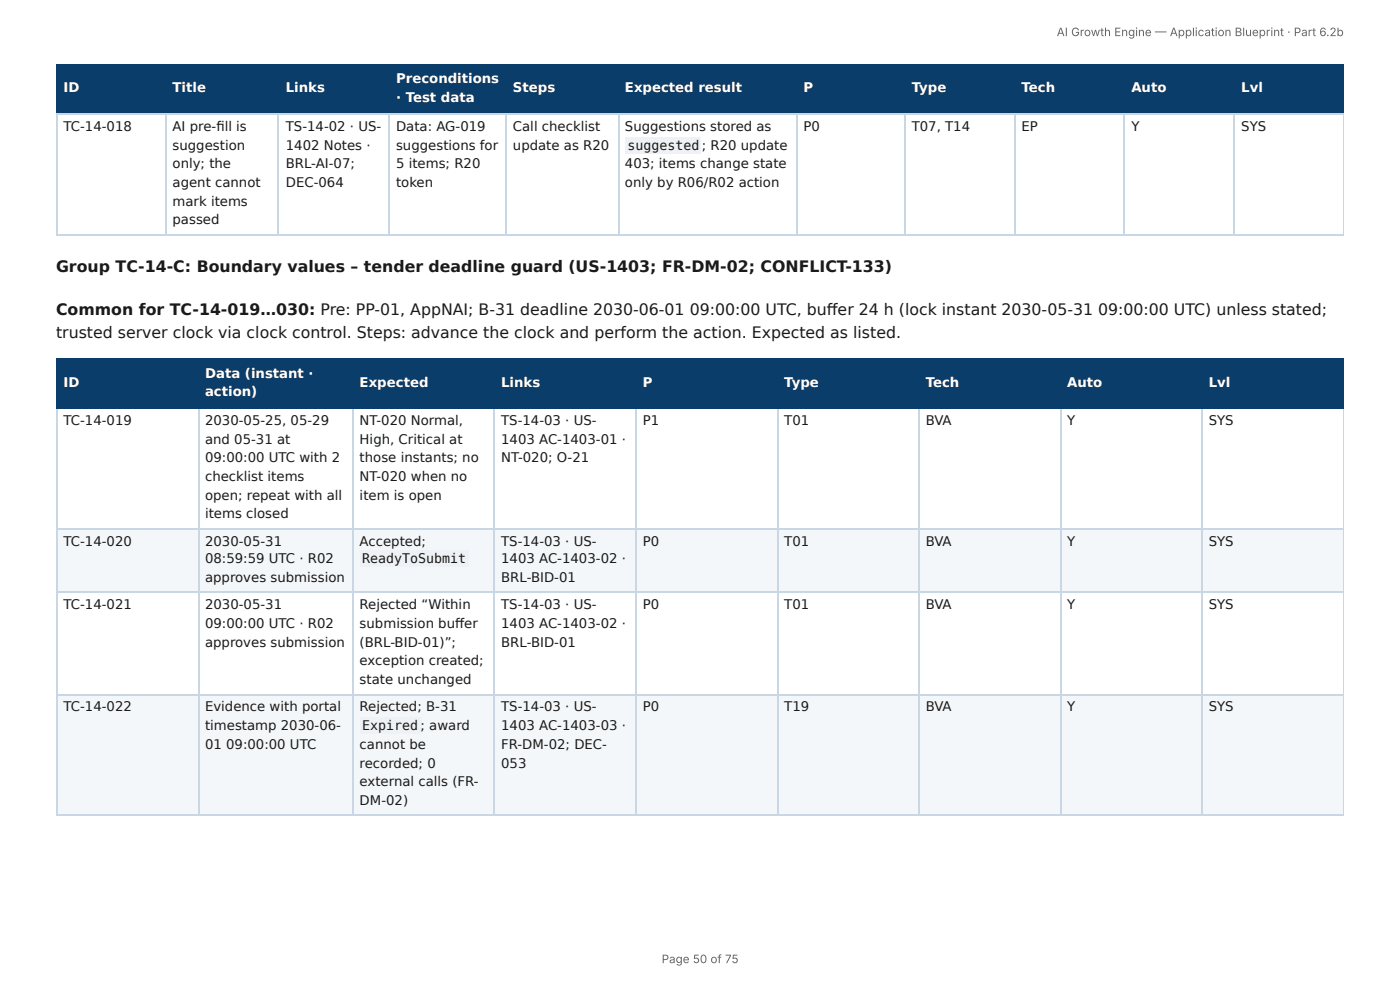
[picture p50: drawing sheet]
<svg xmlns="http://www.w3.org/2000/svg" width="297mm" height="210mm" viewBox="0 0 297 210" stroke-linecap="round" stroke-linejoin="round" font-family="sans-serif">
<defs><g id="words">
<g font-size="3.3" fill="#1a1a1a">
<text x="11.9" y="57.7">Group TC-14-C: Boundary values – tender deadline guard (US-1403; FR-DM-02; CONFLICT-133)</text>
<text x="11.9" y="66.9">Common for TC-14-019…030: Pre: PP-01, AppNAI; B-31 deadline 2030-06-01</text>
<text x="11.9" y="71.7">trusted server clock via clock control. Steps: advance the clock and perform the action. Expected as listed.</text>
<text x="146.5" y="66.9">09:00:00 UTC, buff er 24 h (lock instant 2030-05-31</text>
<text x="233.2" y="66.9">09:00:00 UTC) unless stated;</text>
</g>
<g font-size="2.8" fill="#fff">
<text x="84.1" y="17.7">Preconditions</text>
<text x="13.5" y="19.6">ID</text>
<text x="36.7" y="19.6">Title</text>
<text x="60.7" y="19.6">Links</text>
<text x="84.1" y="21.7">· Test data</text>
<text x="108.9" y="19.6">Steps</text>
<text x="132.7" y="19.6">Expected result</text>
<text x="170.7" y="19.6">P</text>
<text x="193.6" y="19.6">Type</text>
<text x="217" y="19.6">Tech</text>
<text x="240.3" y="19.6">Auto</text>
<text x="263.6" y="19.6">Lvl</text>
<text x="13.5" y="82.3">ID</text>
<text x="43.5" y="80.2">Data (instant ·</text>
<text x="76.4" y="82.3">Expected</text>
<text x="106.4" y="82.3">Links</text>
<text x="136.5" y="82.3">P</text>
<text x="166.6" y="82.3">Type</text>
<text x="196.6" y="82.3">Tech</text>
<text x="226.7" y="82.3">Auto</text>
<text x="256.7" y="82.3">Lvl</text>
<text x="43.5" y="84.1">action)</text>
</g>
<g font-size="2.8" fill="#1a1a1a">
<text x="13.5" y="27.8">TC-14-018</text>
<text x="36.7" y="27.8">AI pre-fi ll is</text>
<text x="60.7" y="27.8">TS-14-02 · US-</text>
<text x="84.1" y="27.8">Data: AG-019</text>
<text x="108.9" y="27.8">Call checklist</text>
<text x="132.7" y="27.8">Suggestions stored as</text>
<text x="170.7" y="27.8">P0</text>
<text x="193.6" y="27.8">T07, T14</text>
<text x="217" y="27.8">EP</text>
<text x="240.3" y="27.8">Y</text>
<text x="263.6" y="27.8">SYS</text>
<text x="36.7" y="31.8">suggestion</text>
<text x="36.7" y="35.7">only; the</text>
<text x="60.7" y="31.8">1402 Notes ·</text>
<text x="60.7" y="35.7">BRL-AI-07;</text>
<text x="84.1" y="31.8">suggestions for</text>
<text x="84.1" y="35.7">5 items; R20</text>
<text x="108.9" y="31.8">update as R20</text>
<text x="132.7" y="35.7">403; items change state</text>
<text x="133.3" y="31.8">suggested</text>
<text x="149.1" y="31.8">; R20 update</text>
<text x="36.7" y="39.7">agent cannot</text>
<text x="60.7" y="39.7">DEC-064</text>
<text x="84.1" y="39.7">token</text>
<text x="132.7" y="39.7">only by R06/R02 action</text>
<text x="36.7" y="43.7">mark items</text>
<text x="36.7" y="47.6">passed</text>
<text x="13.5" y="90.2">TC-14-019</text>
<text x="43.5" y="90.2">2030-05-25, 05-29</text>
<text x="43.5" y="94.2">and 05-31 at</text>
<text x="76.4" y="90.2">NT-020 Normal,</text>
<text x="76.4" y="94.2">High, Critical at</text>
<text x="106.4" y="90.2">TS-14-03 · US-</text>
<text x="106.4" y="94.2">1403 AC-1403-01 ·</text>
<text x="136.5" y="90.2">P1</text>
<text x="166.6" y="90.2">T01</text>
<text x="196.6" y="90.2">BVA</text>
<text x="226.7" y="90.2">Y</text>
<text x="256.7" y="90.2">SYS</text>
<text x="43.5" y="98.2">09:00:00 UTC with 2</text>
<text x="76.4" y="98.2">those instants; no</text>
<text x="106.4" y="98.2">NT-020; O-21</text>
<text x="43.5" y="102.1">checklist items</text>
<text x="43.5" y="106.1">open; repeat with all</text>
<text x="76.4" y="102.1">NT-020 when no</text>
<text x="76.4" y="106.1">item is open</text>
<text x="43.5" y="110.1">items closed</text>
<text x="13.5" y="115.9">TC-14-020</text>
<text x="43.5" y="115.9">2030-05-31</text>
<text x="43.5" y="119.6">08:59:59 UTC · R02</text>
<text x="76.4" y="115.9">Accepted;</text>
<text x="76.9" y="119.6">ReadyToSubmit</text>
<text x="106.4" y="115.9">TS-14-03 · US-</text>
<text x="106.4" y="119.6">1403 AC-1403-02 ·</text>
<text x="136.5" y="115.9">P0</text>
<text x="166.6" y="115.9">T01</text>
<text x="196.6" y="115.9">BVA</text>
<text x="226.7" y="115.9">Y</text>
<text x="256.7" y="115.9">SYS</text>
<text x="43.5" y="123.6">approves submission</text>
<text x="106.4" y="123.6">BRL-BID-01</text>
<text x="13.5" y="129.4">TC-14-021</text>
<text x="43.5" y="129.4">2030-05-31</text>
<text x="76.4" y="129.4">Rejected “Within</text>
<text x="106.4" y="129.4">TS-14-03 · US-</text>
<text x="136.5" y="129.4">P0</text>
<text x="166.6" y="129.4">T01</text>
<text x="196.6" y="129.4">BVA</text>
<text x="226.7" y="129.4">Y</text>
<text x="256.7" y="129.4">SYS</text>
<text x="43.5" y="133.4">09:00:00 UTC · R02</text>
<text x="43.5" y="137.3">approves submission</text>
<text x="76.4" y="133.4">submission buff er</text>
<text x="76.4" y="137.3">(BRL-BID-01)”;</text>
<text x="106.4" y="133.4">1403 AC-1403-02 ·</text>
<text x="106.4" y="137.3">BRL-BID-01</text>
<text x="76.4" y="141.3">exception created;</text>
<text x="76.4" y="145.3">state unchanged</text>
<text x="13.5" y="151.1">TC-14-022</text>
<text x="43.5" y="151.1">Evidence with portal</text>
<text x="43.5" y="155">timestamp 2030-06-</text>
<text x="76.4" y="151.1">Rejected; B-31</text>
<text x="76.9" y="155">Expired ; award</text>
<text x="106.4" y="151.1">TS-14-03 · US-</text>
<text x="106.4" y="155">1403 AC-1403-03 ·</text>
<text x="136.5" y="151.1">P0</text>
<text x="166.6" y="151.1">T19</text>
<text x="196.6" y="151.1">BVA</text>
<text x="226.7" y="151.1">Y</text>
<text x="256.7" y="151.1">SYS</text>
<text x="43.5" y="159">01</text>
<text x="48" y="159">09:00:00 UTC</text>
<text x="76.4" y="159">cannot be</text>
<text x="106.4" y="159">FR-DM-02; DEC-</text>
<text x="76.4" y="163">recorded; 0</text>
<text x="76.4" y="167">external calls (FR-</text>
<text x="106.4" y="163">053</text>
<text x="76.4" y="170.9">DM-02)</text>
</g>
<g font-size="2.5" fill="#666">
<text x="224.4" y="7.7">AI Growth Engine — Application Blueprint · Part 6.2b</text>
<text x="140.5" y="204.5">Page 50 of 75</text>
</g>
</g></defs>
<g fill="#0b3d6b">
<path d="M12.2 14h23v10.1h-23z"/>
<path d="M35.2 14h24.1v10.1h-24.1z"/>
<path d="M59.3 14h23.2v10.1h-23.2z"/>
<path d="M82.5 14h24.9v10.1h-24.9z"/>
<path d="M107.4 14h23.8v10.1h-23.8z"/>
<path d="M131.2 14h37.9v10.1h-37.9z"/>
<path d="M169.1 14h23v10.1h-23z"/>
<path d="M192.1 14h23.5v10.1h-23.5z"/>
<path d="M215.6 14h23.3v10.1h-23.3z"/>
<path d="M238.9 14h23.3v10.1h-23.3z"/>
<path d="M262.2 14h23.2v10.1h-23.2z"/>
</g>
<g fill="none" stroke="#0b3d6b" stroke-width=".26">
<path d="M11.9 13.9h273.5M12 13.8v10.5M35.3 13.8v10.5M59.1 13.8v10.5M82.7 13.8v10.5M107.6 13.8v10.5M131.4 13.8v10.5M169.2 13.8v10.5M192.2 13.8v10.5M215.5 13.8v10.5M238.8 13.8v10.5M262.1 13.8v10.5"/>
<path d="M11.9 24.2h273.5"/>
</g>
<path d="M285.3 13.8v10.5" fill="none" stroke="#0b3d6b" stroke-width=".21"/>
<g fill="none" stroke="#c9d6e3" stroke-width=".26">
<path d="M11.9 24.2h273.5M12 24.3v25.7M35.3 24.3v25.7M59.1 24.3v25.7M82.7 24.3v25.7M107.6 24.3v25.7M131.4 24.3v25.7M169.2 24.3v25.7M192.2 24.3v25.7M215.5 24.3v25.7M238.8 24.3v25.7M262.1 24.3v25.7"/>
<path d="M11.9 49.9h273.5"/>
</g>
<path d="M285.3 24.3v25.7" fill="none" stroke="#c9d6e3" stroke-width=".21"/>
<g fill="#0b3d6b">
<path d="M12.2 76.5h29.9v10h-29.9z"/>
<path d="M42.1 76.5h32.8v10h-32.8z"/>
<path d="M74.9 76.5h30.1v10h-30.1z"/>
<path d="M105 76.5h29.9v10h-29.9z"/>
<path d="M134.9 76.5h30.2v10h-30.2z"/>
<path d="M165.1 76.5h30.2v10h-30.2z"/>
<path d="M195.3 76.5h29.9v10h-29.9z"/>
<path d="M225.2 76.5h30.1v10h-30.1z"/>
<path d="M255.3 76.5h30.1v10h-30.1z"/>
</g>
<g fill="#f4f7fa">
<path d="M12.2 112.2h29.9v13.7h-29.9z"/>
<path d="M42.1 112.2h32.8v13.7h-32.8z"/>
<path d="M74.9 112.2h30.1v13.7h-30.1z"/>
<path d="M105 112.2h29.9v13.7h-29.9z"/>
<path d="M134.9 112.2h30.2v13.7h-30.2z"/>
<path d="M165.1 112.2h30.2v13.7h-30.2z"/>
<path d="M195.3 112.2h29.9v13.7h-29.9z"/>
<path d="M225.2 112.2h30.1v13.7h-30.1z"/>
<path d="M255.3 112.2h30.1v13.7h-30.1z"/>
<path d="M12.2 147.6h29.9v25.4h-29.9z"/>
<path d="M42.1 147.6h32.8v25.4h-32.8z"/>
<path d="M74.9 147.6h30.1v25.4h-30.1z"/>
<path d="M105 147.6h29.9v25.4h-29.9z"/>
<path d="M134.9 147.6h30.2v25.4h-30.2z"/>
<path d="M165.1 147.6h30.2v25.4h-30.2z"/>
<path d="M195.3 147.6h29.9v25.4h-29.9z"/>
<path d="M225.2 147.6h30.1v25.4h-30.1z"/>
<path d="M255.3 147.6h30.1v25.4h-30.1z"/>
</g>
<path d="M11.9 76.3h273.5M12 76.2v10.6M42.2 76.2v10.6M75 76.2v10.6M104.9 76.2v10.6M135.1 76.2v10.6M165.2 76.2v10.6M195.1 76.2v10.6M225.3 76.2v10.6M255.2 76.2v10.6M11.9 86.7h273.5" fill="none" stroke="#0b3d6b" stroke-width=".26"/>
<path d="M285.3 76.2v10.6" fill="none" stroke="#0b3d6b" stroke-width=".21"/>
<g fill="none" stroke="#c9d6e3" stroke-width=".26">
<path d="M12 86.8v86.2M42.2 86.8v86.2M75 86.8v86.2M104.9 86.8v86.2M135.1 86.8v86.2M165.2 86.8v86.2M195.1 86.8v86.2M225.3 86.8v86.2M255.2 86.8v86.2M11.9 112.3h273.5M11.9 125.8h273.5M11.9 147.5h273.5"/>
<path d="M11.9 173.2h273.5"/>
</g>
<path d="M285.3 86.8v86.2" fill="none" stroke="#c9d6e3" stroke-width=".21"/>
<g fill="#eef2f6">
<path d="M132.8 29.1h16.2v3.4h-16.2z"/>
<path d="M76.5 116.9h23v3.5h-23z"/>
<path d="M76.5 152.4h12.9v3.4h-12.9z"/>
</g>
<use href="#words"/>
</svg>
